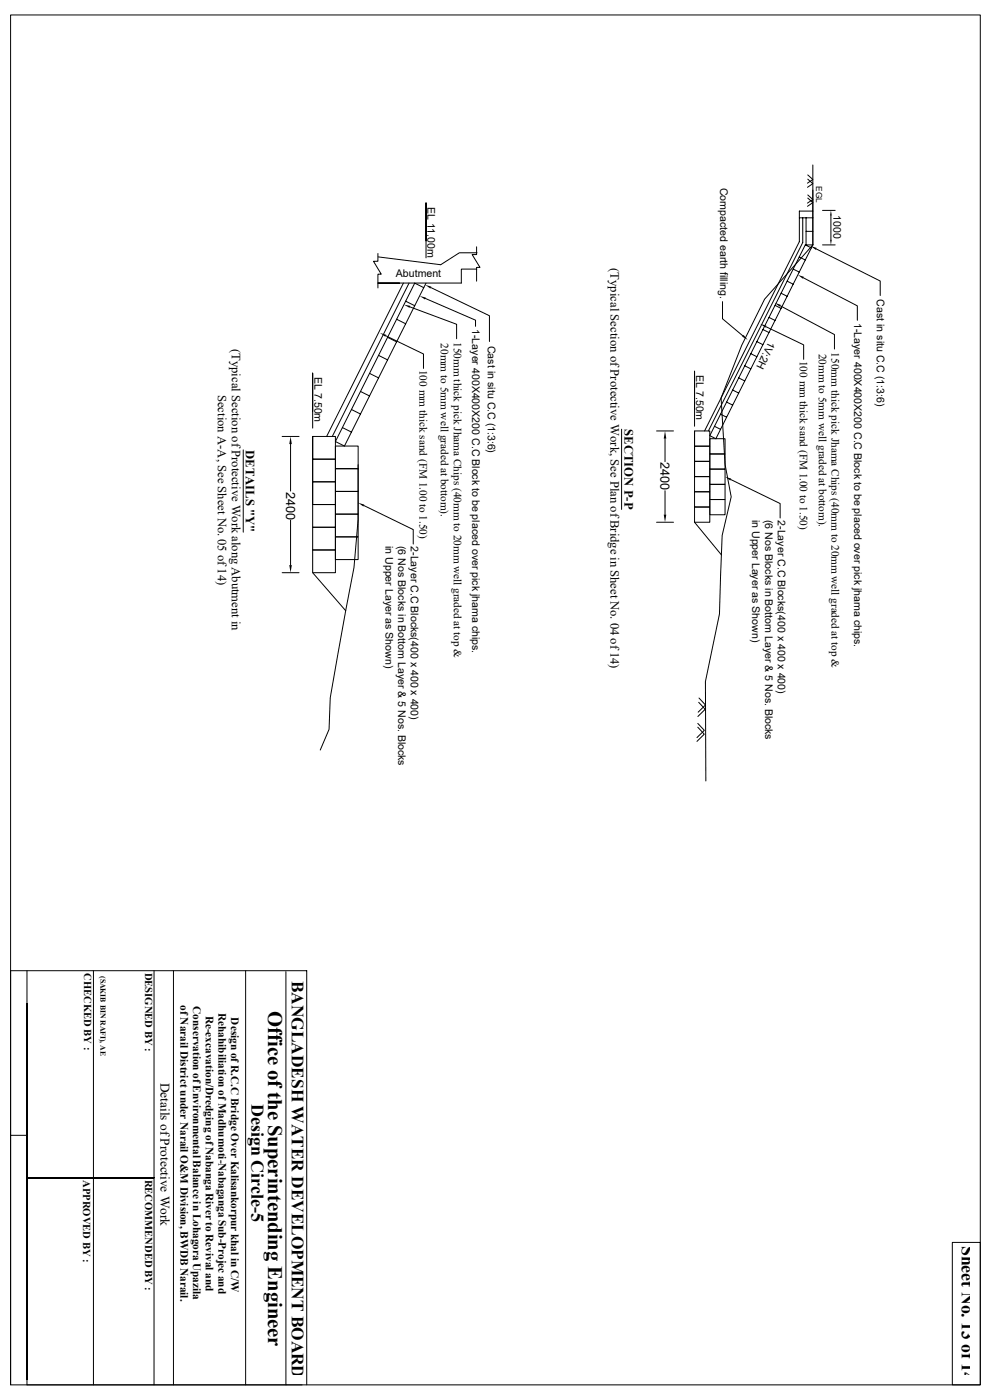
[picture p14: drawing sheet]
<svg xmlns="http://www.w3.org/2000/svg" width="297mm" height="420mm" viewBox="0 0 297 420" stroke-linecap="round" stroke-linejoin="round" font-family="sans-serif">
<defs><g id="words">
<text font-size="6.2" x="80.4" y="303.3" transform="rotate(90 80.4 303.3)">Office of the Superintending Engineer</text>
<text font-size="5.4" x="75.4" y="331.2" transform="rotate(90 75.4 331.2)">Design Circle-5</text>
<text font-size="5.3" x="288.2" y="373.7" transform="rotate(90 288.2 373.7)">Sheet No. 13 of 14</text>
<text font-size="5.2" x="87.5" y="294.2" transform="rotate(90 87.5 294.2)">BANGLADESH WATER DEVELOPMENT BOARD</text>
<text font-size="4" x="48.1" y="324.8" transform="rotate(90 48.1 324.8)">Details ofProtective Work</text>
<g font-size="3.8">
<text x="182.9" y="80.4" transform="rotate(90 182.9 80.4)">(Typical Section ofProtective Work, See Plan ofBridge in Sheet No. 04 of14)</text>
<text x="69.5" y="104.6" transform="rotate(90 69.5 104.6)">(Typical Section ofProtective Work along Abutment in</text>
<text x="65.3" y="118.4" transform="rotate(90 65.3 118.4)">Section A-A, See Sheet No. 05 of14)</text>
<text x="187.1" y="128.8" transform="rotate(90 187.1 128.8)">SECTION P-P</text>
<text x="73.7" y="135" transform="rotate(90 73.7 135)">DETAILS &quot;Y&quot;</text>
<text x="198" y="138.6" transform="rotate(90 198 138.6)">2400</text>
<text x="85.7" y="147.5" transform="rotate(90 85.7 147.5)">2400</text>
</g>
<g font-size="3.4">
<text x="132.1" y="103" transform="rotate(90 132.1 103)">20mm to 5mm well graded at bottom).</text>
<text x="136" y="102.7" transform="rotate(90 136 102.7)">150mm thick pick Jhama Chips (40mm to 20mm well graded at top &amp;</text>
<text x="245.4" y="106.1" transform="rotate(90 245.4 106.1)">20mm to 5mm well graded at bottom).</text>
<text x="249.2" y="105.7" transform="rotate(90 249.2 105.7)">150mm thick pick Jhama Chips (40mm to 20mm well graded at top &amp;</text>
<text x="125.8" y="111" transform="rotate(90 125.8 111)">100 mm thick sand (FM 1.00 to 1.50)</text>
<text x="239.7" y="108.2" transform="rotate(90 239.7 108.2)">100 mm thick sand (FM 1.00 to 1.50)</text>
<text x="54.1" y="301.6" transform="rotate(90 54.1 301.6)">of Narail District under Narail O&amp;M Division, BWDB Narail.</text>
<text x="57.9" y="301.9" transform="rotate(90 57.9 301.9)">Conservation of Environmental Balance in Lohagora Upazila</text>
<text x="61.7" y="304.7" transform="rotate(90 61.7 304.7)">Re-excavation/Dredging of Nabanga River to Revival and</text>
<text x="65.5" y="303.8" transform="rotate(90 65.5 303.8)">Rehahibiliation of Madhumoti-Nabaganga Sub-Projec and</text>
<text x="69.3" y="305.2" transform="rotate(90 69.3 305.2)">Design of R.C.C Bridge Over Kalisankorpur khal in C/W</text>
</g>
<g font-size="3.2">
<text x="215.8" y="56.3" transform="rotate(90 215.8 56.3)">Compacted earth filling.</text>
<text x="128.2" y="62" transform="rotate(90 128.2 62)">EL 11.00m</text>
<text x="249.8" y="64.5" transform="rotate(90 249.8 64.5)">1000</text>
<text x="118.6" y="83">Abutment</text>
<text x="262.8" y="89.7" transform="rotate(90 262.8 89.7)">Cast in situ C.C (1:3:6)</text>
<text x="141.5" y="98.7" transform="rotate(90 141.5 98.7)">1-Layer 400X400X200 C.C Block to be placed over pick jhama chips.</text>
<text x="256" y="96.9" transform="rotate(90 256 96.9)">1-Layer 400X400X200 C.C Block to be placed over pick jhama chips.</text>
<text x="146.2" y="103.7" transform="rotate(90 146.2 103.7)">Cast in situ C.C (1:3:6)</text>
<text x="230.4" y="102.2" transform="rotate(116 230.4 102.2)">1V:2H</text>
<text x="94.2" y="113.1" transform="rotate(90 94.2 113.1)">EL 7.50m</text>
<text x="208.7" y="112.5" transform="rotate(90 208.7 112.5)">EL 7.50m</text>
<text x="225.4" y="155.9" transform="rotate(90 225.4 155.9)">in Upper Layer as Shown)</text>
<text x="229.3" y="155.9" transform="rotate(90 229.3 155.9)">(6 Nos Blocks in Bottom Layer &amp; 5 Nos. Blocks</text>
<text x="233.1" y="156" transform="rotate(90 233.1 156)">2-Layer C.C Blocks(400 x 400 x 400)</text>
<text x="115.5" y="163.7" transform="rotate(90 115.5 163.7)">in Upper Layer as Shown)</text>
<text x="119.3" y="163.7" transform="rotate(90 119.3 163.7)">(6 Nos Blocks in Bottom Layer &amp; 5 Nos. Blocks</text>
<text x="123.2" y="163.9" transform="rotate(90 123.2 163.9)">2-Layer C.C Blocks(400 x 400 x 400)</text>
<text x="25.2" y="291.9" transform="rotate(90 25.2 291.9)">CHECKED BY :</text>
<text x="43.5" y="291.8" transform="rotate(90 43.5 291.8)">DESIGNED BY :</text>
<text x="43.5" y="353.9" transform="rotate(90 43.5 353.9)">RECOMMENDED BY :</text>
<text x="24.9" y="354" transform="rotate(90 24.9 354)">APPROVED BY :</text>
</g>
<text font-size="2.5" x="244.6" y="55.9" transform="rotate(90 244.6 55.9)">EGL</text>
<text font-size="2.3" x="30.1" y="292.8" transform="rotate(90 30.1 292.8)">(SAKIB BIN RAFI), AE</text>
</g></defs>
<g fill="none" stroke="#000" stroke-width=".3">
<path d="M3.2 4.5h290.6v411h-290.6zM242.1 52.5l1.5 1.3-1.6 1.1M242.1 53.7l1.5 1.4-1.6 1.1M242.1 58.5l1.5 1.3-1.6 1.1M242.1 59.4l1.5 1.4-1.6 1.1M243.6 49.5v24l-14.4 16.2-6.9 13.9-6.2 15.8 1.2 19.9 1.8 9.8-2.7 11.5-.8 23.6-4.2 20.3 .1 29.8M243.6 57v16.5M113.3 76.1v2.3h-1.4l2.4 3.9h-1v4.1M127.7 72.3v-11.4v16.5M142.8 74v2.4h-1.3l2.3 3.8h-1v4.1M143 75.8h-5.3l-5.6 3.6-18.8-2.3M239.5 77.1l1.8 .9"/>
<path d="M239.6 65.3h4M240.6 65.3v7.4l-28.3 56.6M241.6 65.3v8.2h2M241.6 69.4h2M243.6 73.5l-29.1 58.1-1.8-.9 28.6-57.2 1.9 .9M243.6 63.3h-4v9.2l-28.4 56.8M244.6 74.7l19.2 9.6v4.4M246.5 73.5h3.8M246.5 63.1h3.8M249 64.6v7.3M118.9 95.8l2.7 1.3M120.9 84.9l-23 46"/>
<path d="M121.6 90.4l2.7 1.3M122.6 84.9l-23 46M122.8 92.1l14 5.2v4.3M127.5 89.5l15 6.6v1.8M127.7 84.9l-24.5 48.9-2.7-1.3 23.8-47.6 2.7 1.4M129.1 86.3l17.6 8.4v7.7M142.9 80.7h-4.6v4.2h-25h6.4M216.5 90.5v5.1l6.1 5.2M228.6 98.9l1.9 .9M229.5 98l11.4 5.5v4.3M230.5 95.2l1.8 .9M232.3 91.6l1.8 .9"/>
<path d="M233.8 91.7l16.3 8.7v4.3M234.1 88l1.8 .9M235.9 84.3l1.8 1M237.7 80.7l1.8 .9M240.8 83.4l16.1 8.4v4.3M108 117.4l2.7 1.4M110.7 112l2.8 1.4M113.5 106.6l2.7 1.4M115.6 100.7l11.3 5.5v4.3M116.2 101.2l2.7 1.4M219.6 117l1.8 .9M221.4 113.4l1.8 .9"/>
<path d="M223.2 109.7l1.8 1M225 106.1l1.8 .9M226.8 102.5l1.8 .9M72.9 135v24.7M84.6 130.9h5M87.1 133.2v14.1M93.7 137.8h6.8v6.7h-6.8zM93.7 130.9h6.8v6.9h-6.8v-6.9v20.5M93.7 123.3v-11.4v16.5M100.5 133.8h6.8v6.8h-6.8zM102.6 128.3l2.7 1.3M105.3 122.9l2.7 1.3"/>
<path d="M107.3 139.4v16.4l-1.2 14.5-7.1 39-.4 9.5-2.6 6.2M186.3 128.8v24M196.8 129.3h5M199.3 131.6v6.9M208.2 129.3h4.5v4.6h-4.5zM208.2 133.9h4.5v4.5h-4.5zM208.2 138.4h4.5v4.6h-4.5zM208.2 122.7v-11.3v16.5M208.2 129.3v13.7M212.7 131.6h4.6v4.6h-4.6zM212.7 136.2h4.6v4.5h-4.6zM214.1 127.9l1.8 .9"/>
<path d="M215.9 124.3l1.9 .9M217.8 120.6l1.8 .9M87.1 156v13.5M93.7 144.5h6.8v6.9h-6.8zM93.7 151.4h6.8v6.8h-6.8zM93.7 158.2h6.8v6.8h-6.8zM100.5 140.6h6.8v6.8h-6.8zM100.5 147.4h6.8v6.8h-6.8zM100.5 154.2h6.8v6.9h-6.8zM109.1 151.7l14.7 7.2v4.3M196.8 156.7h5M199.3 147.2v7.2"/>
<path d="M208.2 143h4.5v4.5h-4.5zM208.2 147.5h4.5v4.6h-4.5zM208.2 152.1h4.5v4.6h-4.5zM208.2 156.7l8 9.8M212.7 140.7h4.6v4.6h-4.6zM212.7 145.3h4.6v4.6h-4.6zM212.7 149.9h4.6v4.5h-4.6zM219 143.8l14.8 7.3v4.3M84.6 171.8h5M93.7 171.8h6.8v-6.8h-6.8v6.8l9.9 11.4M100.5 161.1h6.8v6.8h-6.8zM209.1 217l2 2.1-2.2 2.2"/>
<path d="M209.1 218.2l2 2.1-2.2 2.1M209.4 210.7l1.9 2.1-2.2 2.1M209.5 209.4l1.9 2.1-2.2 2.2M8.1 291.2v122.7M28 291.2v124.3M46.2 291.2v124.3M52 291.2v124.3M73.6 291.2v124.3M85.7 291.5v124M8.1 301.1v114.4h82.4M3.2 340.6h4.9M8.1 353.3h38.1z"/>
<path d="M285.4 372.7h8.4v42.8h-8.4zM3.2 415.5v-124.3h88.7v124.3"/>
</g>
<g fill="#000">
<path d="M242.9 73.8l1.9 .6-.3 .6zM249 63.1l.3 1.5h-.5zM248.8 71.9h.5l-.3 1.6zM121.1 91.4l1.9 .4-.3 .5zM125.8 88.8l1.8 .5-.2 .5zM127.4 85.4l1.9 .6-.3 .6zM227.8 97.2l1.9 .5-.3 .6zM232.1 90.8l1.9 .6-.3 .6zM239.1 82.5l1.8 .6-.3 .5zM113.9 99.9l1.8 .5-.2 .6zM222.8 100.5l1.3 1.5-1.7-1zM87.1 130.9l.4 2.3h-.8z"/>
<path d="M199.3 129.3l.4 2.3h-.8zM107.3 150.8l1.9 .6-.3 .6zM198.9 154.4h.8l-.4 2.3zM217.3 143l1.8 .6-.2 .5zM86.7 169.5h.8l-.4 2.3z"/>
</g>
<use href="#words"/>
</svg>
